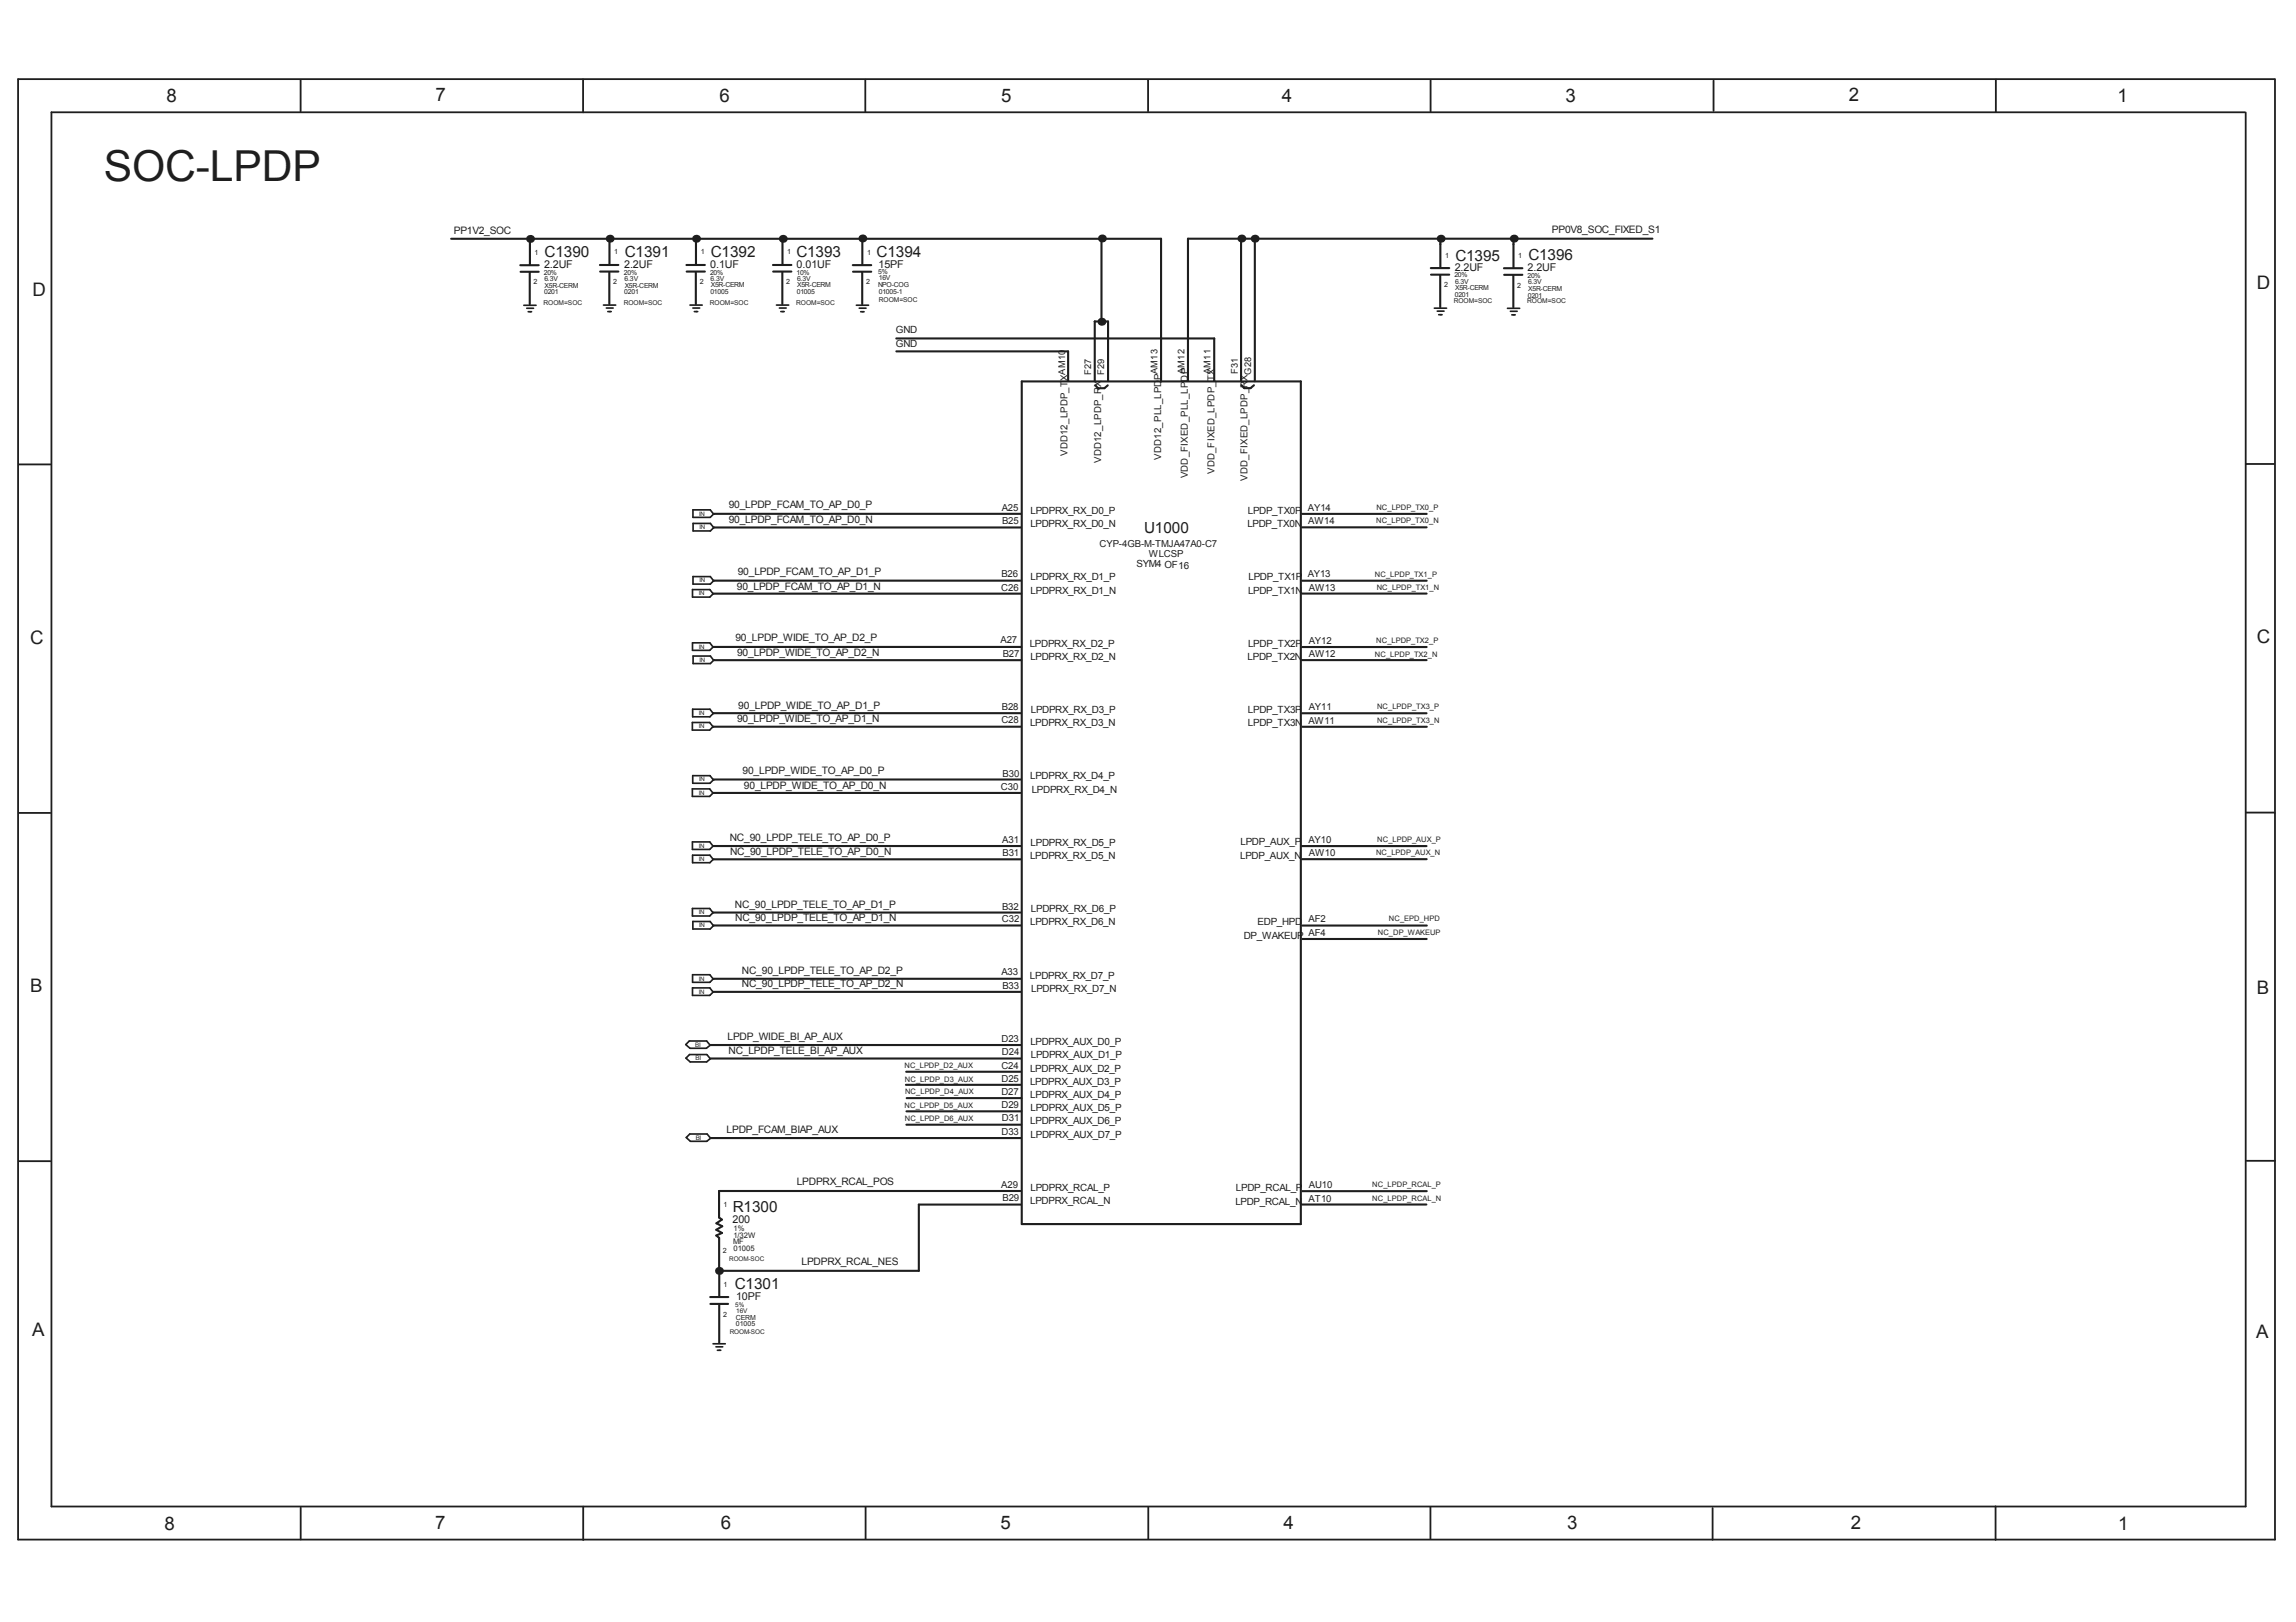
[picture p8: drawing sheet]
<svg xmlns="http://www.w3.org/2000/svg" width="297mm" height="210mm" viewBox="0 0 297 210" stroke-linecap="round" stroke-linejoin="round" font-family="sans-serif">
<defs><g id="words">
<text font-size="5.5" fill="#1e1e1e" x="13.4" y="23.4">SOC-LPDP</text>
<g font-size="2.4" fill="#1e1e1e">
<text x="21.6" y="13.3">8</text>
<text x="56.3" y="13.1">7</text>
<text x="93.1" y="13.3">6</text>
<text x="129.5" y="13.2">5</text>
<text x="165.8" y="13.3">4</text>
<text x="202.5" y="13.2">3</text>
<text x="239.2" y="13.1">2</text>
<text x="273.9" y="13.2">1</text>
<text x="4.2" y="38.2">D</text>
<text x="292" y="37.4">D</text>
<text x="3.9" y="83.4">C</text>
<text x="292" y="83.3">C</text>
<text x="3.9" y="128.4">B</text>
<text x="292" y="128.6">B</text>
<text x="4.2" y="172.9">A</text>
<text x="291.9" y="173.1">A</text>
<text x="21.3" y="198">8</text>
<text x="56.3" y="197.9">7</text>
<text x="93.3" y="197.9">6</text>
<text x="129.4" y="197.9">5</text>
<text x="166.1" y="197.9">4</text>
<text x="202.7" y="197.9">3</text>
<text x="239.4" y="197.9">2</text>
<text x="274" y="198">1</text>
</g>
<g font-size="2" fill="#1e1e1e">
<text x="70.5" y="33.3">C1390</text>
<text x="80.8" y="33.3">C1391</text>
<text x="92" y="33.3">C1392</text>
<text x="103" y="33.3">C1393</text>
<text x="113.4" y="33.3">C1394</text>
<text x="188.3" y="33.7">C1395</text>
<text x="197.7" y="33.7">C1396</text>
<text x="148" y="69">U1000</text>
<text x="94.8" y="156.9">R1300</text>
<text x="95.1" y="166.9">C1301</text>
</g>
<g font-size="1.4" fill="#1e1e1e">
<text x="70.4" y="34.7">2.2UF</text>
<text x="80.8" y="34.7">2.2UF</text>
<text x="91.9" y="34.7">0.1UF</text>
<text x="103.1" y="34.7">0.01UF</text>
<text x="113.7" y="34.7">15PF</text>
<text x="188.2" y="35">2.2UF</text>
<text x="197.6" y="35.1">2.2UF</text>
<text x="94.8" y="158.3">200</text>
<text x="95.2" y="168.3">10PF</text>
</g>
<g font-size="1.3" fill="#1e1e1e">
<text x="58.7" y="30.3">PP1V2_SOC</text>
<text x="200.8" y="30.1">PP0V8_SOC_FIXED_S1</text>
<text x="115.9" y="43.1">GND</text>
<text x="115.9" y="44.9">GND</text>
<text x="94.3" y="65.8">90_LPDP_FCAM_TO_AP_D0_P</text>
<text x="94.3" y="67.7">90_LPDP_FCAM_TO_AP_D0_N</text>
<text x="133.3" y="68.2">LPDPRX_RX_D0_N</text>
<text x="133.3" y="66.5">LPDPRX_RX_D0_P</text>
<text x="161.4" y="68.2">LPDP_TX0N</text>
<text x="161.4" y="66.5">LPDP_TX0P</text>
<text x="95.3" y="76.3">90_LPDP_FCAM_TO_AP_D1_N</text>
<text x="95.4" y="74.5">90_LPDP_FCAM_TO_AP_D1_P</text>
<text x="133.3" y="75.1">LPDPRX_RX_D1_P</text>
<text x="133.3" y="76.8">LPDPRX_RX_D1_N</text>
<text x="147" y="73.4">SYM4 OF16</text>
<text x="161.5" y="76.8">LPDP_TX1N</text>
<text x="161.5" y="75.1">LPDP_TX1P</text>
<text x="95.1" y="83">90_LPDP_WIDE_TO_AP_D2_P</text>
<text x="133.2" y="83.7">LPDPRX_RX_D2_P</text>
<text x="161.5" y="83.7">LPDP_TX2P</text>
<text x="95.4" y="84.9">90_LPDP_WIDE_TO_AP_D2_N</text>
<text x="133.3" y="85.4">LPDPRX_RX_D2_N</text>
<text x="161.4" y="85.4">LPDP_TX2N</text>
<text x="95.3" y="93.5">90_LPDP_WIDE_TO_AP_D1_N</text>
<text x="95.5" y="91.7">90_LPDP_WIDE_TO_AP_D1_P</text>
<text x="133.3" y="94">LPDPRX_RX_D3_N</text>
<text x="133.4" y="92.3">LPDPRX_RX_D3_P</text>
<text x="161.4" y="92.3">LPDP_TX3P</text>
<text x="161.5" y="94">LPDP_TX3N</text>
<text x="96.1" y="100.1">90_LPDP_WIDE_TO_AP_D0_P</text>
<text x="133.3" y="100.8">LPDPRX_RX_D4_P</text>
<text x="96.2" y="102.1">90_LPDP_WIDE_TO_AP_D0_N</text>
<text x="133.5" y="102.6">LPDPRX_RX_D4_N</text>
<text x="94.4" y="108.8">NC_90_LPDP_TELE_TO_AP_D0_P</text>
<text x="94.4" y="110.6">NC_90_LPDP_TELE_TO_AP_D0_N</text>
<text x="133.3" y="111.2">LPDPRX_RX_D5_N</text>
<text x="133.3" y="109.4">LPDPRX_RX_D5_P</text>
<text x="160.4" y="111.2">LPDP_AUX_N</text>
<text x="160.5" y="109.4">LPDP_AUX_P</text>
<text x="95.1" y="117.4">NC_90_LPDP_TELE_TO_AP_D1_P</text>
<text x="95.1" y="119.2">NC_90_LPDP_TELE_TO_AP_D1_N</text>
<text x="133.3" y="119.7">LPDPRX_RX_D6_N</text>
<text x="133.4" y="118">LPDPRX_RX_D6_P</text>
<text x="162.7" y="119.8">EDP_HPD</text>
<text x="160.9" y="121.5">DP_WAKEUP</text>
<text x="96" y="127.8">NC_90_LPDP_TELE_TO_AP_D2_N</text>
<text x="96" y="126.1">NC_90_LPDP_TELE_TO_AP_D2_P</text>
<text x="133.2" y="126.6">LPDPRX_RX_D7_P</text>
<text x="133.4" y="128.3">LPDPRX_RX_D7_N</text>
<text x="94.1" y="134.6">LPDP_WIDE_BI_AP_AUX</text>
<text x="94.3" y="136.4">NC_LPDP_TELE_BI_AP_AUX</text>
<text x="133.3" y="135.2">LPDPRX_AUX_D0_P</text>
<text x="133.4" y="137">LPDPRX_AUX_D1_P</text>
<text x="133.3" y="140.4">LPDPRX_AUX_D3_P</text>
<text x="133.3" y="138.7">LPDPRX_AUX_D2_P</text>
<text x="133.3" y="142.1">LPDPRX_AUX_D4_P</text>
<text x="133.3" y="143.8">LPDPRX_AUX_D5_P</text>
<text x="94" y="146.6">LPDP_FCAM_BIAP_AUX</text>
<text x="133.3" y="145.5">LPDPRX_AUX_D6_P</text>
<text x="133.3" y="147.3">LPDPRX_AUX_D7_P</text>
<text x="103.1" y="153.4">LPDPRX_RCAL_POS</text>
<text x="133.3" y="155.9">LPDPRX_RCAL_N</text>
<text x="133.3" y="154.1">LPDPRX_RCAL_P</text>
<text x="159.8" y="155.9">LPDP_RCAL_N</text>
<text x="159.9" y="154.1">LPDP_RCAL_P</text>
<text x="103.7" y="163.8">LPDPRX_RCAL_NES</text>
</g>
<g font-size="1.2" fill="#1e1e1e">
<text x="137.8" y="48.5" transform="rotate(-90 137.8 48.5)">AM10</text>
<text x="141.2" y="48.5" transform="rotate(-90 141.2 48.5)">F27</text>
<text x="142.8" y="48.5" transform="rotate(-90 142.8 48.5)">F29</text>
<text x="149.7" y="48.5" transform="rotate(-90 149.7 48.5)">AM13</text>
<text x="153.2" y="48.5" transform="rotate(-90 153.2 48.5)">AM12</text>
<text x="156.6" y="48.4" transform="rotate(-90 156.6 48.4)">AM11</text>
<text x="160.1" y="48.4" transform="rotate(-90 160.1 48.4)">F31</text>
<text x="161.9" y="48.5" transform="rotate(-90 161.9 48.5)">G28</text>
<text x="138.1" y="59" transform="rotate(-90 138.1 59)">VDD12_LPDP_TX</text>
<text x="142.5" y="59.9" transform="rotate(-90 142.5 59.9)">VDD12_LPDP_RX</text>
<text x="150.2" y="59.5" transform="rotate(-90 150.2 59.5)">VDD12_PLL_LPDP</text>
<text x="153.7" y="61.9" transform="rotate(-90 153.7 61.9)">VDD_FIXED_PLL_LPDP</text>
<text x="157.1" y="61.4" transform="rotate(-90 157.1 61.4)">VDD_FIXED_LPDP_TX</text>
<text x="161.4" y="62.2" transform="rotate(-90 161.4 62.2)">VDD_FIXED_LPDP_RX</text>
<text x="129.6" y="66.1">A25</text>
<text x="129.6" y="67.8">B25</text>
<text x="142.3" y="70.8">CYP-4GB-M-TMJA47A0-C7</text>
<text x="169.2" y="66.1">AY14</text>
<text x="169.2" y="67.8">AW14</text>
<text x="129.5" y="76.5">C26</text>
<text x="129.5" y="74.7">B26</text>
<text x="148.6" y="72.1">WLCSP</text>
<text x="169.2" y="74.7">AY13</text>
<text x="169.3" y="76.4">AW13</text>
<text x="129.4" y="83.3">A27</text>
<text x="169.3" y="83.3">AY12</text>
<text x="129.7" y="85">B27</text>
<text x="169.3" y="85">AW12</text>
<text x="129.5" y="93.6">C28</text>
<text x="129.6" y="91.9">B28</text>
<text x="169.3" y="93.7">AW11</text>
<text x="169.3" y="91.9">AY11</text>
<text x="129.7" y="100.5">B30</text>
<text x="129.5" y="102.2">C30</text>
<text x="129.7" y="109">A31</text>
<text x="129.7" y="110.8">B31</text>
<text x="169.3" y="109">AY10</text>
<text x="169.3" y="110.8">AW10</text>
<text x="129.6" y="119.4">C32</text>
<text x="129.6" y="117.7">B32</text>
<text x="169.3" y="119.3">AF2</text>
<text x="169.3" y="121.1">AF4</text>
<text x="129.6" y="126.2">A33</text>
<text x="129.7" y="128">B33</text>
<text x="129.6" y="134.8">D23</text>
<text x="129.6" y="136.6">D24</text>
<text x="129.5" y="138.3">C24</text>
<text x="129.6" y="141.7">D27</text>
<text x="129.6" y="140">D25</text>
<text x="129.6" y="143.4">D29</text>
<text x="129.6" y="146.8">D33</text>
<text x="129.6" y="145.1">D31</text>
<text x="129.5" y="153.7">A29</text>
<text x="129.7" y="155.5">B29</text>
<text x="169.3" y="155.5">AT10</text>
<text x="169.3" y="153.7">AU10</text>
</g>
<g font-size="1" fill="#1e1e1e">
<text x="178.1" y="66">NC_LPDP_TX0_P</text>
<text x="178" y="67.7">NC_LPDP_TX0_N</text>
<text x="177.9" y="74.7">NC_LPDP_TX1_P</text>
<text x="178.1" y="76.4">NC_LPDP_TX1_N</text>
<text x="178.1" y="83.3">NC_LPDP_TX2_P</text>
<text x="177.9" y="85">NC_LPDP_TX2_N</text>
<text x="178.2" y="93.5">NC_LPDP_TX3_N</text>
<text x="178.2" y="91.8">NC_LPDP_TX3_P</text>
<text x="178" y="110.7">NC_LPDP_AUX_N</text>
<text x="178.2" y="109">NC_LPDP_AUX_P</text>
<text x="179.7" y="119.2">NC_EPD_HPD</text>
<text x="178.3" y="121.1">NC_DP_WAKEUP</text>
<text x="117" y="138.2">NC_LPDP_D2_AUX</text>
<text x="117" y="143.4">NC_LPDP_D5_AUX</text>
<text x="117.1" y="140">NC_LPDP_D3_AUX</text>
<text x="117.1" y="141.6">NC_LPDP_D4_AUX</text>
<text x="117.1" y="145.1">NC_LPDP_D6_AUX</text>
<text x="177.5" y="155.4">NC_LPDP_RCAL_N</text>
<text x="177.5" y="153.6">NC_LPDP_RCAL_P</text>
<text x="94.8" y="161">MF</text>
<text x="94.9" y="160.1">1/32W</text>
<text x="94.9" y="161.9">01005</text>
<text x="94.9" y="159.3">1%</text>
</g>
<g font-size=".9" fill="#1e1e1e">
<text x="69.2" y="33">1</text>
<text x="70.4" y="35.6">20%</text>
<text x="79.5" y="32.9">1</text>
<text x="80.7" y="35.6">20%</text>
<text x="90.6" y="32.9">1</text>
<text x="91.9" y="35.6">20%</text>
<text x="101.8" y="32.9">1</text>
<text x="103" y="35.5">10%</text>
<text x="112.2" y="32.9">1</text>
<text x="113.6" y="35.4">5%</text>
<text x="186.9" y="33.3">1</text>
<text x="188.2" y="35.9">20%</text>
<text x="196.4" y="33.3">1</text>
<text x="197.6" y="36">20%</text>
<text x="69" y="36.8">2</text>
<text x="70.3" y="39.5">ROOM=SOC</text>
<text x="70.4" y="38.1">0201</text>
<text x="70.4" y="36.4">6.3V</text>
<text x="70.5" y="37.2">X5R-CERM</text>
<text x="79.3" y="36.8">2</text>
<text x="80.7" y="39.5">ROOM=SOC</text>
<text x="80.8" y="38.1">0201</text>
<text x="80.8" y="36.4">6.3V</text>
<text x="80.8" y="37.2">X5R-CERM</text>
<text x="90.5" y="36.8">2</text>
<text x="91.8" y="39.5">ROOM=SOC</text>
<text x="91.9" y="38.1">01005</text>
<text x="91.9" y="36.3">6.3V</text>
<text x="92" y="37.2">X5R-CERM</text>
<text x="101.7" y="36.8">2</text>
<text x="103" y="39.5">ROOM=SOC</text>
<text x="103.1" y="38.1">01005</text>
<text x="103.1" y="36.3">6.3V</text>
<text x="103.1" y="37.2">X5R-CERM</text>
<text x="112" y="36.8">2</text>
<text x="113.6" y="37.2">NPO-COG</text>
<text x="113.7" y="36.2">16V</text>
<text x="113.7" y="38.1">01005-1</text>
<text x="113.7" y="39">ROOM=SOC</text>
<text x="186.8" y="37.2">2</text>
<text x="188.1" y="39.2">ROOM=SOC</text>
<text x="188.2" y="38.4">0201</text>
<text x="188.2" y="36.7">6.3V</text>
<text x="188.3" y="37.5">X5R-CERM</text>
<text x="196.3" y="37.2">2</text>
<text x="197.6" y="39.2">ROOM=SOC</text>
<text x="197.6" y="38.5">0201</text>
<text x="197.7" y="36.8">6.3V</text>
<text x="197.7" y="37.6">X5R-CERM</text>
<text x="93.6" y="156.2">1</text>
<text x="93.5" y="162.2">2</text>
<text x="93.6" y="166.5">1</text>
<text x="93.6" y="170.4">2</text>
<text x="95.2" y="171.6">01005</text>
<text x="95.2" y="170.8">CERM</text>
</g>
<g font-size=".8" fill="#1e1e1e">
<text x="90.5" y="66.7">IN</text>
<text x="90.5" y="68.5">IN</text>
<text x="90.4" y="77">IN</text>
<text x="90.5" y="75.4">IN</text>
<text x="90.4" y="83.9">IN</text>
<text x="90.5" y="85.6">IN</text>
<text x="90.4" y="94.2">IN</text>
<text x="90.4" y="92.5">IN</text>
<text x="90.4" y="101.1">IN</text>
<text x="90.4" y="102.8">IN</text>
<text x="90.4" y="109.7">IN</text>
<text x="90.4" y="111.4">IN</text>
<text x="90.4" y="118.3">IN</text>
<text x="90.5" y="120">IN</text>
<text x="90.4" y="128.6">IN</text>
<text x="90.4" y="126.9">IN</text>
<text x="89.9" y="135.5">BI</text>
<text x="90" y="137.2">BI</text>
<text x="90" y="147.5">BI</text>
<text x="94.4" y="163.1">ROOM-SOC</text>
<text x="94.4" y="172.6">ROOM-SOC</text>
<text x="95.1" y="169.1">5%</text>
<text x="95.2" y="169.9">16V</text>
</g>
</g></defs>
<g fill="none" stroke="#1e1e1e" stroke-width=".22">
<path d="M67.8 39.5h1.6M68.1 39.9h.9M78.1 39.5h1.6M78.4 39.9h.9M89.3 39.5h1.5M89.6 39.9h.9M100.5 39.5h1.5M100.8 39.9h.9M110.8 39.5h1.6M111.2 39.9h.8M185.6 39.9h1.5M195 39.9h1.6"/>
<path d="M68.3 40.3h.5M78.6 40.3h.5M89.8 40.3h.5M101 40.3h.5M111.3 40.3h.5M185.9 40.3h.9M186.1 40.7h.5M195.4 40.3h.9M195.6 40.7h.4M89.6 76.3h2.2l.5 .6-.5 .4h-2.2zM89.7 74.6h2.2l.4 .6-.4 .4h-2.2zM91.9 67.7l.4 .6-.4 .4h-2.2v-1h2.2"/>
<path d="M92.3 66.5l-.4-.5h-2.3v1h2.3l.4-.5M89.6 83.2h2.2l.4 .5-.4 .5h-2.2zM89.6 91.8v1h2.2l.5-.5M89.6 91.8h2.2l.5 .5M92.2 94l-.4-.5h-2.2v1h2.2l.4-.4M92.3 85.4l-.4-.5h-2.2v1h2.2l.4-.4M89.6 108.9v1h2.2l.4-.4M89.6 117.6h2.2l.4 .5-.4 .4h-2.2zM89.6 109h2.2l.4 .5M89.6 110.7v.9h2.2l.5-.4M89.6 110.7h2.2M89.6 100.4v1h2.3l.4-.5"/>
<path d="M89.6 100.4h2.3l.4 .5M91.8 110.7l.5 .5M92.2 102.6l-.4-.5h-2.2v1h2.2l.4-.5M92.3 119.8l-.4-.5-2.3-.1v1h2.3l.4-.4M88.7 136.9l.6 .5h2.1l.5-.4M89.6 127.8v1h2.2l.4-.4M89.6 127.8h2.2l.4 .6M89.6 126.1h2.2l.5 .6-.5 .4h-2.2zM91.4 134.7h-2.2l-.5 .5M91.4 134.7l.5 .6-.5 .4h-2.1l-.6-.5M91.5 136.5h-2.3l-.4 .4M91.5 136.5l.4 .5"/>
<path d="M91.5 146.8h-2.3l-.4 .4M91.5 146.8l.4 .5-.5 .4h-2.1l-.5-.5M92.2 173.9h1.6M92.6 174.3h.9M92.8 174.7h.5"/>
</g>
<g fill="none" stroke="#1e1e1e" stroke-width=".27">
<path d="M58.4 30.9h91.8v18.5M67.3 34.3h2.4M67.3 35.2h2.4M68.5 35.2v4.2M68.6 31.2v3M77.6 34.3h2.4M77.6 35.1h2.4M78.8 35.2v4.1M78.8 31.2v3M88.8 34.3h2.4M88.8 35.1h2.4M90 35.2v4.1"/>
<path d="M90 31.2v3M100 34.3h2.4M100 35.1h2.4M101.2 35.2v4.1M101.2 31.2v3M110.3 34.3h2.4M110.4 35.2h2.3M111.5 35.2v4.2M111.6 31.2v3M142.5 31v10.3M160.6 31.2v18.1M162.3 31.2v18.1"/>
<path d="M185.1 34.7h2.4M185.1 35.5h2.4M186.3 35.6v4.1M186.3 31.1v3.5M194.6 34.7h2.4M194.6 35.6h2.4M195.8 35.6v4.2M195.8 31.1v3.5M213.8 30.9h-60.1v18.3M116 43.8h41.1v5.5M116 45.5h22.2v3.8M132.2 49.4h36.1v109h-36.1z"/>
<path d="M141.6 49.3v-7.7h1.8v7.7M141.7 49.8l.4 .4h.8l.4-.3M157.1 49.3h.1M160.6 49.8l.4 .4h.8l.4-.3M92.3 76.8h39.8M92.3 66.5h39.8M92.3 75.1h39.7M92.3 68.3h39.7M168.4 76.8h16.2M168.4 68.2h16.2M168.5 75.2h16.1M168.5 66.5h16.1"/>
<path d="M92.2 94h39.8M92.3 83.7h39.8M92.3 92.3h39.7M92.3 85.4h39.8M168.4 92.3h16.2M168.4 85.4h16.2M168.5 83.7h16.1M168.5 94.1h16.1M92.2 102.6h39.8M92.2 118.1h39.8M92.2 109.5h39.8M92.2 100.9h39.8"/>
<path d="M92.3 111.2h39.7M92.3 119.8h39.8M168.4 109.5h16.2M168.5 111.2h16.1M168.5 119.8h16.1M91.9 135.2h40.1M91.9 137h40.2M92.2 128.4h39.8M92.3 126.7h39.7M117.2 138.7h14.9M168.5 121.5h16.1M91.9 147.3h40.2"/>
<path d="M117.2 140.4h14.8M117.3 145.5h14.8M117.3 143.8h14.8M117.3 142.1h14.8M132 154.1h-39v3.5l.4 .2-.7 .5 .7 .4-.7 .4 .7 .5-.7 .3 .3 .3v4.3h25.9v-8.6h13.2M168.4 155.9h16.1M168.5 154.1h16.1M91.9 167.9h2.3M91.9 168.7h2.3M93 168.9v4.9M93.1 164.9v2.9"/>
</g>
<g fill="none" stroke="#1e1e1e" stroke-width=".23">
<path d="M38.9 10.4v4M75.4 10.3v4.2M111.9 10.3v4.2M148.5 10.3v4.1M185.1 10.3v4.1M221.7 10.4v4M258.2 10.3v4.2M290.4 14.5h-283.7v180.5h283.8v-180.5M294.3 10.2h-292v189h292v-188.9M2.4 60.1h4.2M290.5 60h3.7M2.4 105.2h4.1"/>
<path d="M290.5 105.2h3.8M2.5 150.3h4M290.6 150.2h3.7M38.9 195.1v4.1M75.5 195v4.3M112 195v4.2M148.6 195.1v4.1M185.1 195v4.1M221.6 195.2v4.1M258.2 194.9v4.4"/>
</g>
<path d="M2.4 199.2h.1" fill="none" stroke="#1e1e1e" stroke-width=".13"/>
<path d="M88.7 135.2h.1M88.7 136.9h.1M88.8 147.2h.1" fill="none" stroke="#1e1e1e" stroke-width=".14"/>
<g fill="none" stroke="#1e1e1e" stroke-width=".21">
<path d="M92.2 76.8h.1M92.3 66.5h.1M92.3 75.1h.1M92.3 68.3h.1M92.2 94h.1M92.2 92.3h.1M92.3 85.4h.1M92.2 109.5h.1M92.2 111.2h.1M92.3 100.9h.1M92.3 119.8h.1M92.2 128.4h.1"/>
<path d="M92.2 126.7h.1"/>
</g>
<path d="M68.5 40.3h.1M78.8 40.3h.1M90 40.3h.1M101.2 40.3h.1M186.3 40.7h.1M195.8 40.7h.1M93 174.7h.1" fill="none" stroke="#1e1e1e" stroke-width=".19"/>
<g fill="#1e1e1e">
<circle cx="68.6" cy="30.9" r=".51"/>
<circle cx="90" cy="30.9" r=".51"/>
</g>
<path d="M92.2 83.7h.1M92.2 102.6h.1M92.2 118.1h.1" fill="none" stroke="#1e1e1e" stroke-width=".21"/>
<circle cx="101.3" cy="30.9" r=".51" fill="#1e1e1e"/>
<path d="M111.6 40.3h.1" fill="none" stroke="#1e1e1e" stroke-width=".19"/>
<g fill="#1e1e1e">
<circle cx="142.5" cy="41.6" r=".51"/>
<circle cx="93" cy="164.5" r=".51"/>
<circle cx="142.6" cy="30.9" r=".51"/>
<circle cx="160.6" cy="30.9" r=".51"/>
<circle cx="78.9" cy="30.9" r=".51"/>
<circle cx="111.6" cy="30.9" r=".51"/>
<circle cx="162.3" cy="30.9" r=".51"/>
<circle cx="186.4" cy="30.9" r=".51"/>
<circle cx="195.8" cy="30.9" r=".51"/>
</g>
<use href="#words"/>
</svg>
